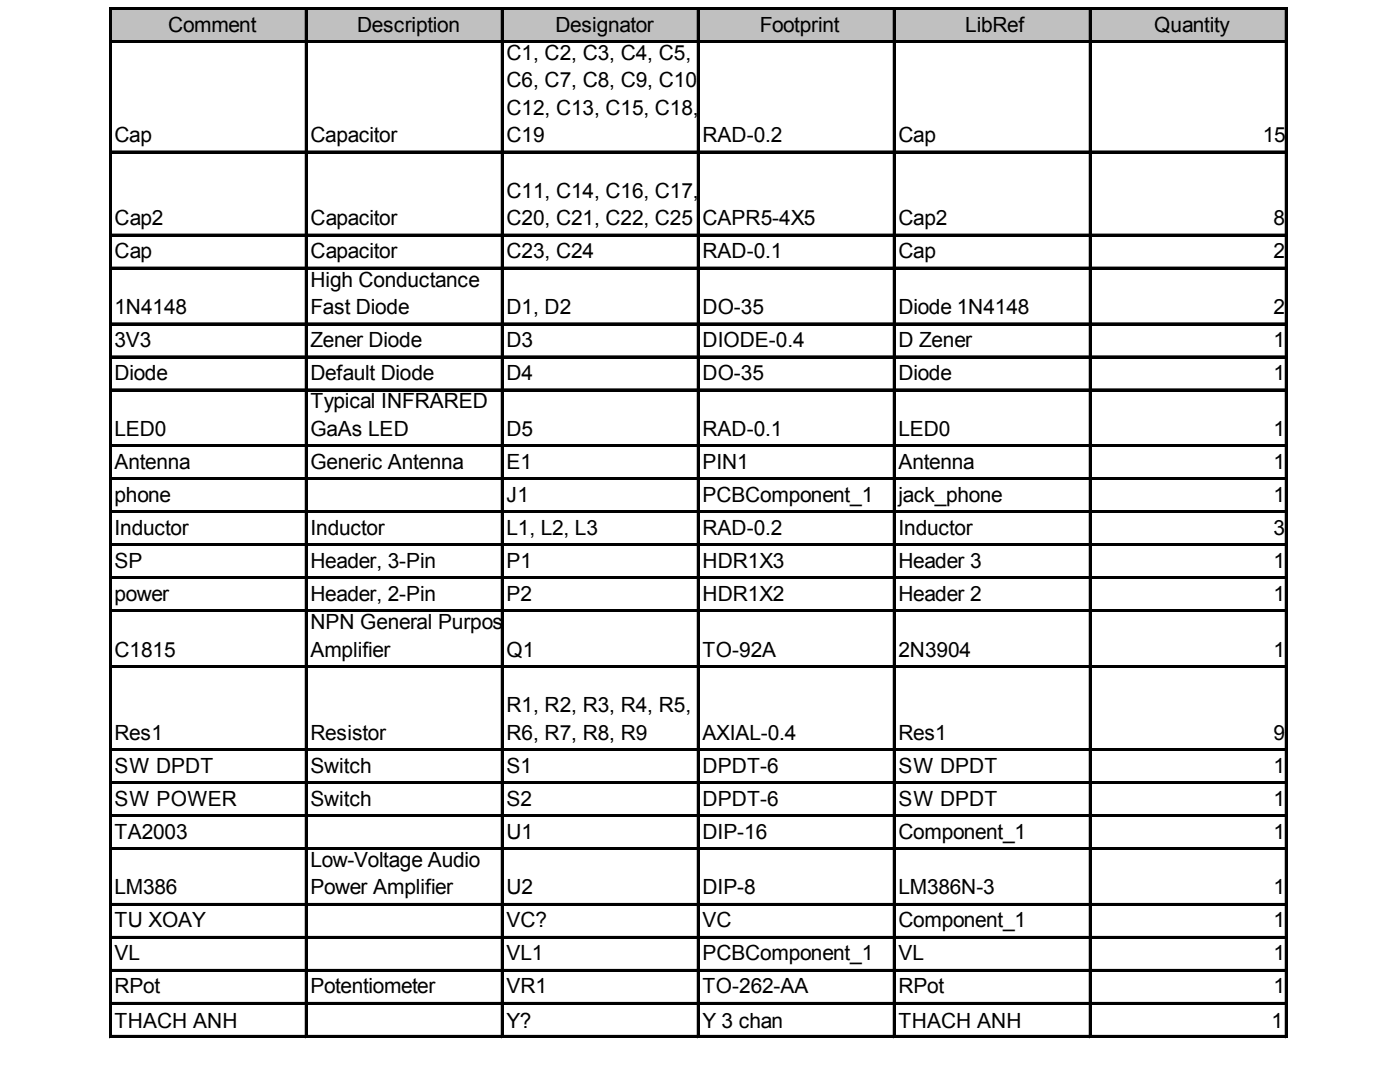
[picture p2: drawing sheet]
<svg xmlns="http://www.w3.org/2000/svg" width="279mm" height="216mm" viewBox="0 0 279 216" stroke-linecap="round" stroke-linejoin="round" font-family="sans-serif">
<defs><g id="words">
<g font-size="4.2">
<text x="33.5" y="6.3">Comment</text>
<text x="71.2" y="6.3">Description</text>
<text x="101" y="12">C1, C2, C3, C4, C5,</text>
<text x="110.7" y="6.3">Designator</text>
<text x="151.4" y="6.3">Footprint</text>
<text x="192.4" y="6.3">LibRef</text>
<text x="230.1" y="6.3">Quantity</text>
<text x="101" y="17.4">C6, C7, C8, C9, C10,</text>
<text x="101" y="22.8">C12, C13, C15, C18,</text>
<text x="22.8" y="28.3">Cap</text>
<text x="61.9" y="28.3">Capacitor</text>
<text x="101" y="28.3">C19</text>
<text x="140" y="28.3">RAD-0.2</text>
<text x="179.1" y="28.3">Cap</text>
<text x="251.7" y="28.3">15</text>
<text x="101" y="39.4">C11, C14, C16, C17,</text>
<text x="22.8" y="44.8">Cap2</text>
<text x="61.9" y="44.8">Capacitor</text>
<text x="101" y="44.8">C20, C21, C22, C25</text>
<text x="140" y="44.8">CAPR5-4X5</text>
<text x="179.1" y="44.8">Cap2</text>
<text x="253.8" y="44.8">8</text>
<text x="22.8" y="51.4">Cap</text>
<text x="61.9" y="51.4">Capacitor</text>
<text x="101" y="51.4">C23, C24</text>
<text x="140" y="51.4">RAD-0.1</text>
<text x="179.1" y="51.4">Cap</text>
<text x="253.8" y="51.4">2</text>
<text x="61.9" y="57.1">High Conductance</text>
<text x="22.8" y="62.5">1N4148</text>
<text x="61.9" y="62.5">Fast Diode</text>
<text x="101" y="62.5">D1, D2</text>
<text x="140" y="62.5">DO-35</text>
<text x="179.1" y="62.5">Diode 1N4148</text>
<text x="253.8" y="62.5">2</text>
<text x="22.8" y="69.1">3V3</text>
<text x="61.9" y="69.1">Zener Diode</text>
<text x="101" y="69.1">D3</text>
<text x="140" y="69.1">DIODE-0.4</text>
<text x="179.1" y="69.1">D Zener</text>
<text x="253.8" y="69.1">1</text>
<text x="22.8" y="75.7">Diode</text>
<text x="61.9" y="75.7">Default Diode</text>
<text x="101" y="75.7">D4</text>
<text x="140" y="75.7">DO-35</text>
<text x="179.1" y="75.7">Diode</text>
<text x="253.8" y="75.7">1</text>
<text x="61.9" y="81.4">Typical INFRARED</text>
<text x="22.8" y="86.8">LED0</text>
<text x="61.9" y="86.8">GaAs LED</text>
<text x="101" y="86.8">D5</text>
<text x="140" y="86.8">RAD-0.1</text>
<text x="179.1" y="86.8">LED0</text>
<text x="253.8" y="86.8">1</text>
<text x="22.8" y="93.4">Antenna</text>
<text x="61.9" y="93.4">Generic Antenna</text>
<text x="101" y="93.4">E1</text>
<text x="140" y="93.4">PIN1</text>
<text x="179.1" y="93.4">Antenna</text>
<text x="253.8" y="93.4">1</text>
<text x="22.8" y="99.9">phone</text>
<text x="101" y="99.9">J1</text>
<text x="140" y="99.9">PCBComponent_1</text>
<text x="179.1" y="99.9">jack_phone</text>
<text x="253.8" y="99.9">1</text>
<text x="22.8" y="106.5">Inductor</text>
<text x="61.9" y="106.5">Inductor</text>
<text x="101" y="106.5">L1, L2, L3</text>
<text x="140" y="106.5">RAD-0.2</text>
<text x="179.1" y="106.5">Inductor</text>
<text x="253.8" y="106.5">3</text>
<text x="22.8" y="113.1">SP</text>
<text x="61.9" y="113.1">Header, 3-Pin</text>
<text x="101" y="113.1">P1</text>
<text x="140" y="113.1">HDR1X3</text>
<text x="179.1" y="113.1">Header 3</text>
<text x="253.8" y="113.1">1</text>
<text x="22.8" y="119.6">power</text>
<text x="61.9" y="119.6">Header, 2-Pin</text>
<text x="101" y="119.6">P2</text>
<text x="140" y="119.6">HDR1X2</text>
<text x="179.1" y="119.6">Header 2</text>
<text x="253.8" y="119.6">1</text>
<text x="61.9" y="125.3">NPN General Purpos</text>
<text x="100.3" y="125.3">e</text>
<text x="22.8" y="130.8">C1815</text>
<text x="61.9" y="130.8">Amplifier</text>
<text x="101" y="130.8">Q1</text>
<text x="140" y="130.8">TO-92A</text>
<text x="179.1" y="130.8">2N3904</text>
<text x="253.8" y="130.8">1</text>
<text x="101" y="141.9">R1, R2, R3, R4, R5,</text>
<text x="22.8" y="147.3">Res1</text>
<text x="61.9" y="147.3">Resistor</text>
<text x="101" y="147.3">R6, R7, R8, R9</text>
<text x="140" y="147.3">AXIAL-0.4</text>
<text x="179.1" y="147.3">Res1</text>
<text x="253.8" y="147.3">9</text>
<text x="22.8" y="153.9">SW DPDT</text>
<text x="61.9" y="153.9">Switch</text>
<text x="101" y="153.9">S1</text>
<text x="140" y="153.9">DPDT-6</text>
<text x="179.1" y="153.9">SW DPDT</text>
<text x="253.8" y="153.9">1</text>
<text x="22.8" y="160.5">SW POWER</text>
<text x="61.9" y="160.5">Switch</text>
<text x="101" y="160.5">S2</text>
<text x="140" y="160.5">DPDT-6</text>
<text x="179.1" y="160.5">SW DPDT</text>
<text x="253.8" y="160.5">1</text>
<text x="22.8" y="167">TA2003</text>
<text x="101" y="167">U1</text>
<text x="140" y="167">DIP-16</text>
<text x="179.1" y="167">Component_1</text>
<text x="253.8" y="167">1</text>
<text x="61.9" y="172.7">Low-Voltage Audio</text>
<text x="22.8" y="178.1">LM386</text>
<text x="61.9" y="178.1">Power Amplifier</text>
<text x="101" y="178.1">U2</text>
<text x="140" y="178.1">DIP-8</text>
<text x="179.1" y="178.1">LM386N-3</text>
<text x="253.8" y="178.1">1</text>
<text x="22.8" y="184.7">TU XOAY</text>
<text x="101" y="184.7">VC?</text>
<text x="140" y="184.7">VC</text>
<text x="179.1" y="184.7">Component_1</text>
<text x="253.8" y="184.7">1</text>
<text x="22.8" y="191.3">VL</text>
<text x="101" y="191.3">VL1</text>
<text x="140" y="191.3">PCBComponent_1</text>
<text x="179.1" y="191.3">VL</text>
<text x="253.8" y="191.3">1</text>
<text x="22.8" y="197.9">RPot</text>
<text x="61.9" y="197.9">Potentiometer</text>
<text x="101" y="197.9">VR1</text>
<text x="140" y="197.9">TO-262-AA</text>
<text x="179.1" y="197.9">RPot</text>
<text x="253.8" y="197.9">1</text>
<text x="22.8" y="204.8">THACH ANH</text>
<text x="101" y="204.8">Y?</text>
<text x="140" y="204.8">Y 3 chan</text>
<text x="179.1" y="204.8">THACH ANH</text>
<text x="253.5" y="204.8">1</text>
</g>
</g></defs>
<path d="M22 1.8h234.5v6.7h-234.5z" fill="#c0c0c0"/>
<g fill="none" stroke="#000" stroke-width=".2">
<path d="M21.8 1.5v205.2M22.2 1.5h234.4M22.2 8.1h234.4M60.8 2v204.7M99.9 2v204.7M139 2v204.7M178 2v204.7M217.1 2v204.7M256.2 2v204.7M22.2 30.1h234.4M22.2 46.6h234.4M22.2 53.2h234.4"/>
<path d="M22.2 64.3h234.4M22.2 70.9h234.4M22.2 77.5h234.4M22.2 88.6h234.4M22.2 95.1h234.4M22.2 101.7h234.4M22.2 108.3h234.4M22.2 114.9h234.4M22.2 121.4h234.4M22.2 132.5h234.4M22.2 149.1h234.4M22.2 155.7h234.4"/>
<path d="M22.2 162.2h234.4M22.2 168.8h234.4M22.2 179.9h234.4M22.2 186.5h234.4M22.2 193.1h234.4M22.2 199.6h234.4M22.2 206.2h234.4"/>
</g>
<g fill="#000">
<path d="M21.8 1.5h.4v205.2h-.4zM22.2 1.5h234.4v.5h-234.4zM22.2 8.1h234.4v.5h-234.4zM60.8 2h.5v204.7h-.5zM99.9 2h.5v204.7h-.5zM139 2h.4v204.7h-.4zM178 2h.5v204.7h-.5zM217.1 2h.5v204.7h-.5zM256.2 2h.4v204.7h-.4zM22.2 30.1h234.4v.5h-234.4zM22.2 46.6h234.4v.5h-234.4zM22.2 53.2h234.4v.5h-234.4z"/>
<path d="M22.2 64.3h234.4v.5h-234.4zM22.2 70.9h234.4v.5h-234.4zM22.2 77.5h234.4v.5h-234.4zM22.2 88.6h234.4v.5h-234.4zM22.2 95.1h234.4v.5h-234.4zM22.2 101.7h234.4v.5h-234.4zM22.2 108.3h234.4v.5h-234.4zM22.2 114.9h234.4v.5h-234.4zM22.2 121.4h234.4v.5h-234.4zM22.2 132.5h234.4v.6h-234.4zM22.2 149.1h234.4v.5h-234.4zM22.2 155.7h234.4v.5h-234.4z"/>
<path d="M22.2 162.2h234.4v.5h-234.4zM22.2 168.8h234.4v.5h-234.4zM22.2 179.9h234.4v.5h-234.4zM22.2 186.5h234.4v.5h-234.4zM22.2 193.1h234.4v.5h-234.4zM22.2 199.6h234.4v.6h-234.4zM22.2 206.2h234.4v.5h-234.4z"/>
</g>
<use href="#words"/>
</svg>
